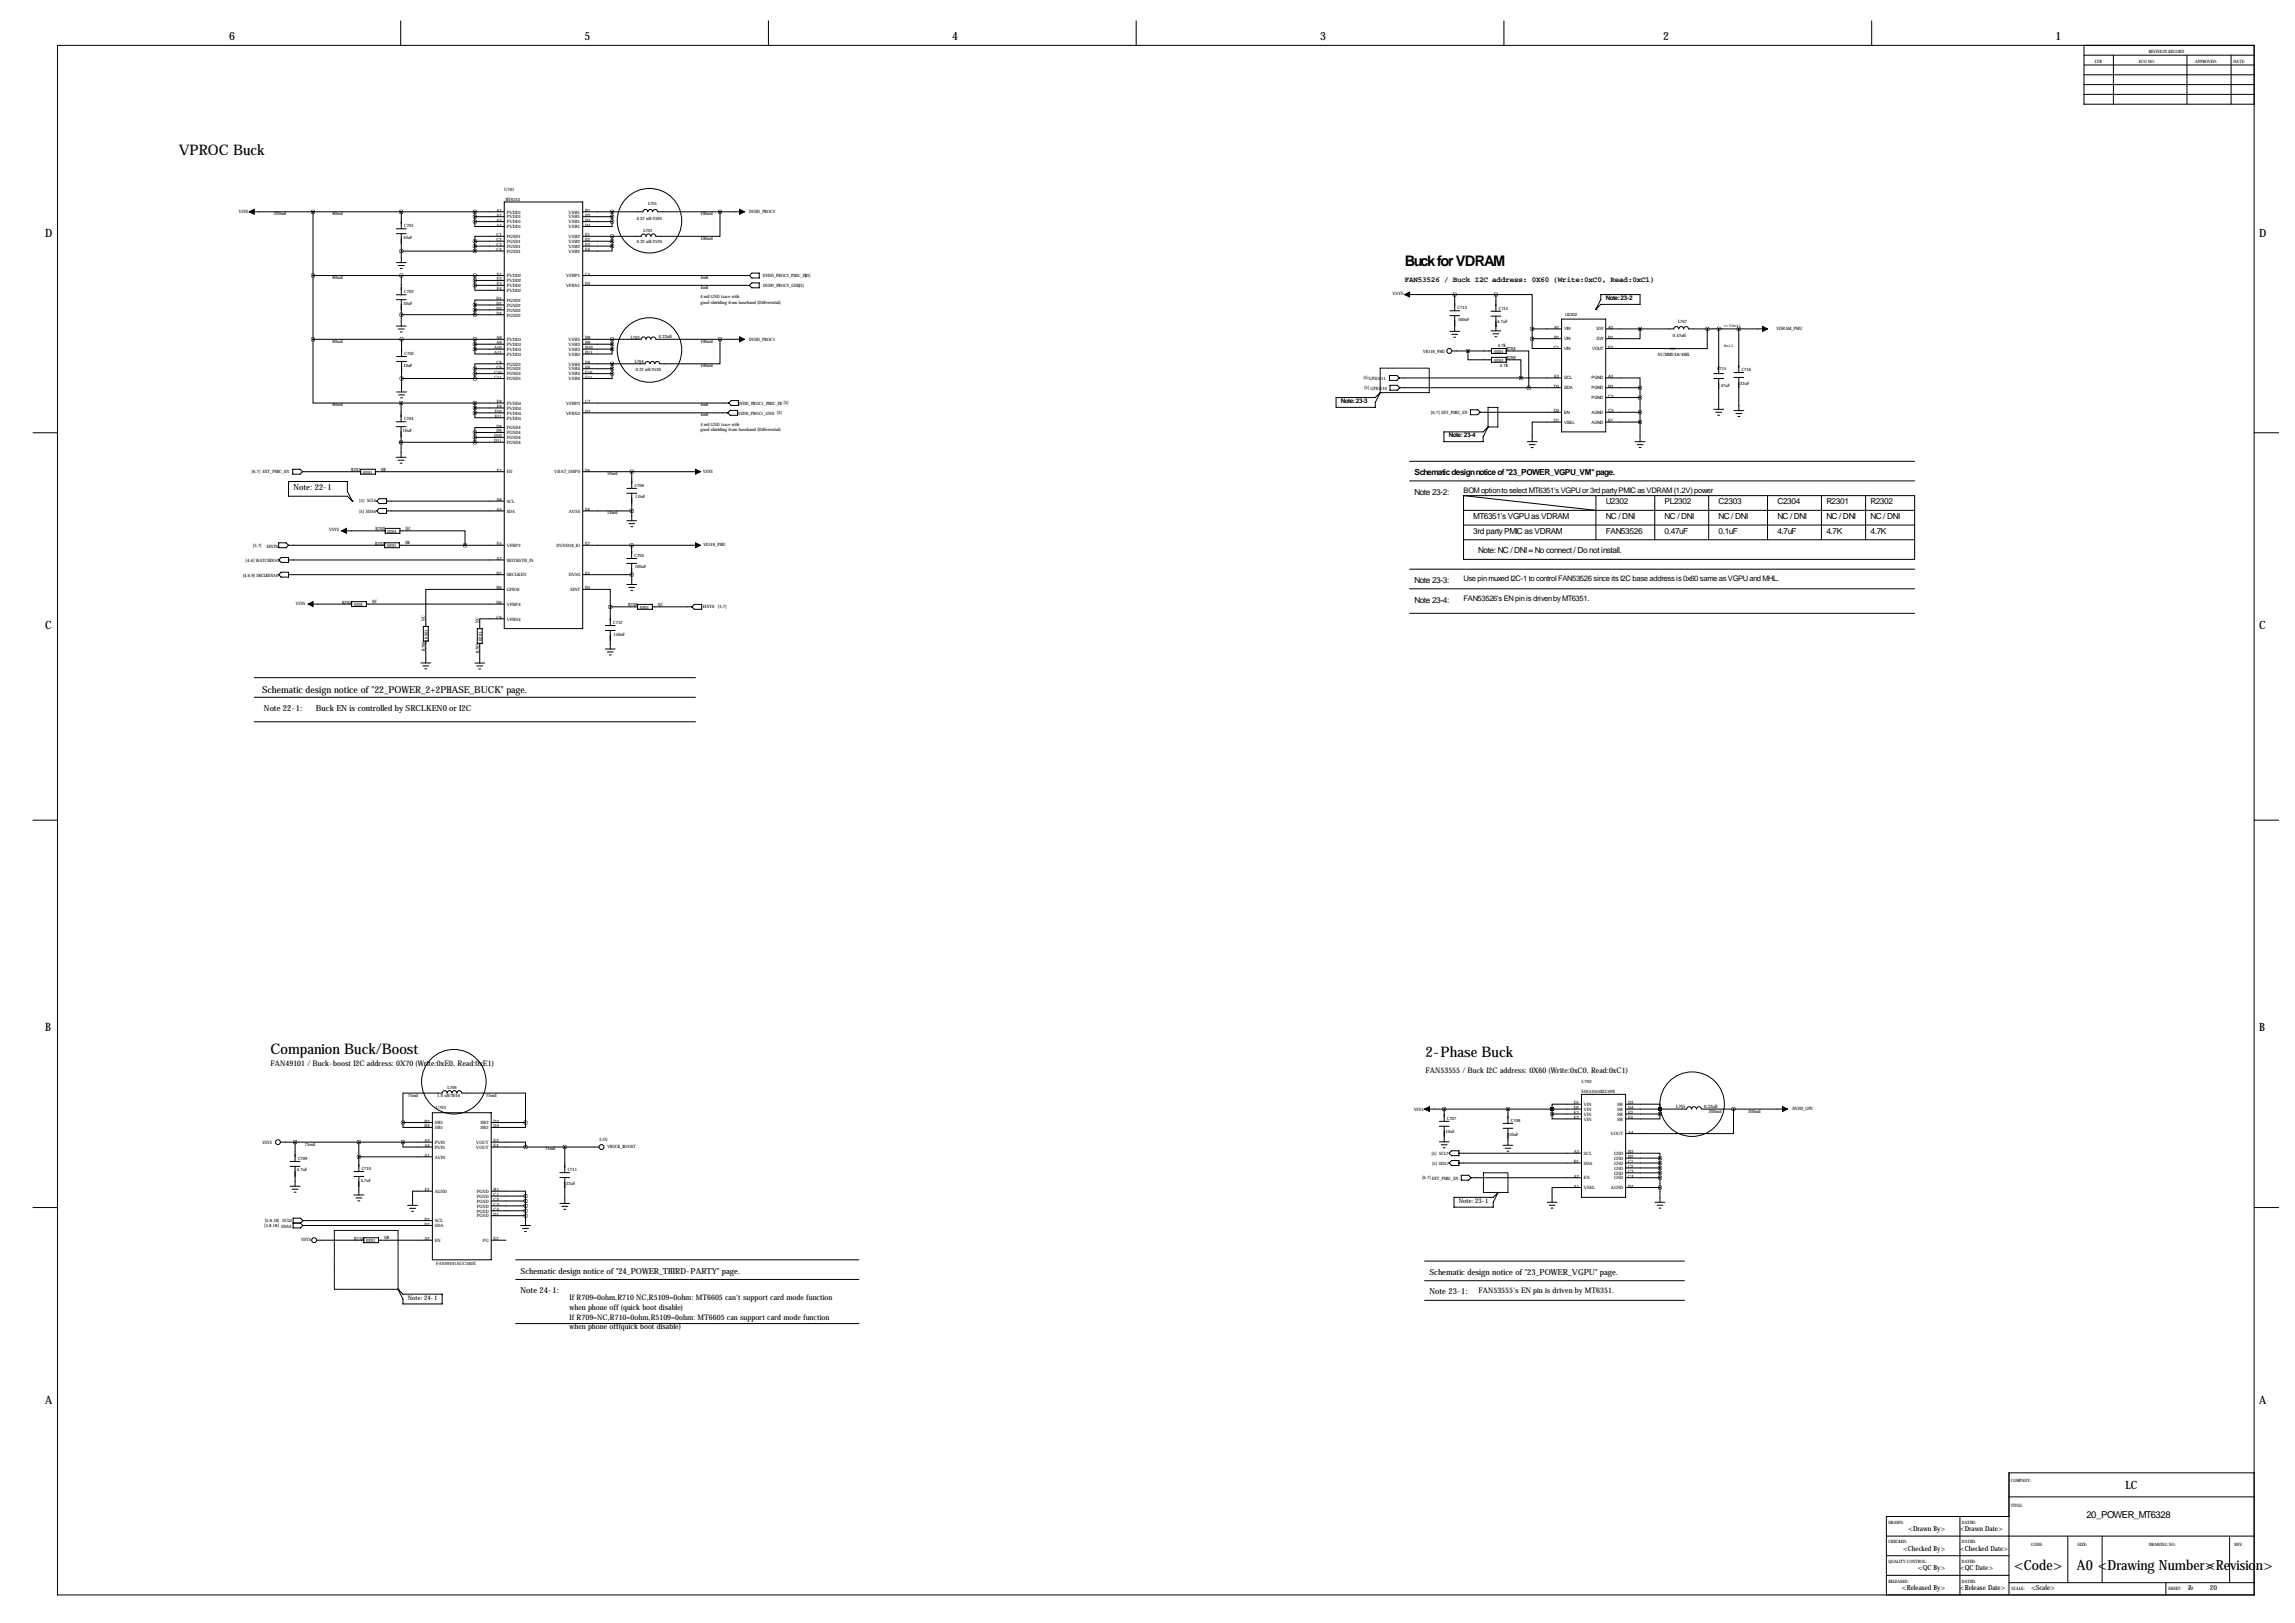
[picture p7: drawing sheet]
<svg xmlns="http://www.w3.org/2000/svg" width="1189mm" height="841mm" viewBox="0 0 1189 841" stroke-linecap="round" stroke-linejoin="round" font-family="sans-serif">
<defs><g id="words">
<g font-size="7.6">
<text x="93" y="80">VPROC Buck</text>
<text x="728" y="138">Buck for VDRAM</text>
<text x="140" y="546">Companion Buck/Boost</text>
<text x="738" y="548">2-Phase Buck</text>
</g>
<g font-size="7.3">
<text x="1043" y="813">&lt;Code&gt;</text>
<text x="1076" y="813">A0 &lt;Drawing Number&gt;</text>
<text x="1143" y="813">&lt;Revision&gt;</text>
</g>
<g font-size="5.9">
<text x="119" y="21">6</text>
<text x="303" y="21">5</text>
<text x="493" y="21">4</text>
<text x="684" y="21">3</text>
<text x="862" y="21">2</text>
<text x="1065" y="21">1</text>
<text x="23" y="123">D</text>
<text x="1170" y="123">D</text>
<text x="23" y="326">C</text>
<text x="1170" y="326">C</text>
<text x="23" y="534">B</text>
<text x="1170" y="534">B</text>
<text x="23" y="727">A</text>
<text x="1170" y="727">A</text>
<text x="1101" y="771">LC</text>
</g>
<g font-size="4.9">
<text x="136" y="359">Schematic design notice of &quot;22_POWER_2+2PHASE_BUCK&quot; page.</text>
<text x="1081" y="787">20_POWER_MT6328</text>
</g>
<g font-size="4.3">
<text x="733" y="246">Schematic design notice of &quot;23_POWER_VGPU_VM&quot; page.</text>
<text x="152" y="254">Note: 22-1</text>
<text x="733" y="256">Note 23-2:</text>
<text x="832" y="261">U2302</text>
<text x="862" y="261">PL2302</text>
<text x="890" y="261">C2303</text>
<text x="921" y="261">C2304</text>
<text x="946" y="261">R2301</text>
<text x="969" y="261">R2302</text>
<text x="763" y="269">MT6351's VGPU as VDRAM</text>
<text x="832" y="269">NC / DNI</text>
<text x="862" y="269">NC / DNI</text>
<text x="890" y="269">NC / DNI</text>
<text x="921" y="269">NC / DNI</text>
<text x="946" y="269">NC / DNI</text>
<text x="969" y="269">NC / DNI</text>
<text x="763" y="277">3rd party PMIC as VDRAM</text>
<text x="832" y="277">FAN53526</text>
<text x="862" y="277">0.47uF</text>
<text x="890" y="277">0.1uF</text>
<text x="921" y="277">4.7uF</text>
<text x="946" y="277">4.7K</text>
<text x="969" y="277">4.7K</text>
<text x="766" y="287">Note: NC / DNI = No connect / Do not install.</text>
<text x="733" y="302">Note 23-3:</text>
<text x="733" y="312">Note 23-4:</text>
<text x="137" y="368">Note 22-1:</text>
<text x="164" y="369">Buck EN is controlled by SRCLKEN0 or I2C</text>
<text x="270" y="660">Schematic design notice of &quot;24_POWER_THIRD-PARTY&quot; page.</text>
<text x="741" y="660">Schematic design notice of &quot;23_POWER_VGPU&quot; page.</text>
<text x="270" y="670">Note 24-1:</text>
<text x="741" y="670">Note 23-1:</text>
</g>
<g font-size="4">
<text x="728" y="146">FAN53526 / Buck I2C address: 0X60 (Write:0xC0, Read:0xC1)</text>
<text x="758" y="255">BOM option to select MT6351's VGPU or 3rd party PMIC as VDRAM (1.2V) power</text>
<text x="758" y="301">Use pin muxed I2C-1 to control FAN53526 since its I2C base address is 0x60 same as VGPU and MHL.</text>
<text x="758" y="311">FAN53526's EN pin is driven by MT6351.</text>
<text x="140" y="552">FAN49101 / Buck-boost I2C address: 0X70 (Write:0xE0, Read:0xE1)</text>
<text x="738" y="556">FAN53555 / Buck I2C address: 0X60 (Write:0xC0, Read:0xC1)</text>
<text x="766" y="670">FAN53555's EN pin is driven by MT6351.</text>
<text x="295" y="673">If R709=0ohm,R710 NC,R5109=0ohm: MT6605 can't support card mode function</text>
<text x="295" y="678">when phone off (quick boot disable)</text>
<text x="295" y="684">If R709=NC,R710=0ohm,R5109=0ohm: MT6605 can support card mode function</text>
<text x="295" y="689">when phone off(quick boot disable)</text>
</g>
<g font-size="3.6">
<text x="989" y="793">&lt;Drawn By&gt;</text>
<text x="1015" y="793">&lt;Drawn Date&gt;</text>
<text x="986" y="803">&lt;Checked By&gt;</text>
<text x="1015" y="803">&lt;Checked Date&gt;</text>
<text x="994" y="813">&lt;QC By&gt;</text>
<text x="1015" y="813">&lt;QC Date&gt;</text>
<text x="985" y="824">&lt;Released By&gt;</text>
<text x="1015" y="824">&lt;Release Date&gt;</text>
<text x="1052" y="824">&lt;Scale&gt;</text>
<text x="1133" y="824">7</text>
<text x="1145" y="824">20</text>
</g>
<g font-size="3.3">
<text x="832" y="155">Note: 23-2</text>
<text x="695" y="209">Note: 23-3</text>
<text x="751" y="226">Note: 23-4</text>
<text x="756" y="623">Note: 23-1</text>
<text x="211" y="673">Note: 24-1</text>
</g>
<g font-size="2.4">
<text x="868" y="574">L705</text>
<text x="883" y="574">0.33uH</text>
</g>
<g font-size="2.3">
<text x="1113" y="27">REVISION RECORD</text>
<text x="1085" y="32">LTR</text>
<text x="1108" y="32">ECO NO:</text>
<text x="1137" y="32">APPROVED:</text>
<text x="1157" y="32">DATE:</text>
<text x="261" y="99">U701</text>
<text x="262" y="104">MT6313</text>
<text x="336" y="106">L701</text>
<text x="124" y="111">VSYS</text>
<text x="142" y="111">320mil</text>
<text x="172" y="111">80mil</text>
<text x="257" y="112">A2</text>
<text x="257" y="110">A1</text>
<text x="262" y="113">PVDD1</text>
<text x="262" y="111">PVDD1</text>
<text x="295" y="111">VSW1</text>
<text x="295" y="113">VSW1</text>
<text x="303" y="110">B1</text>
<text x="303" y="112">B2</text>
<text x="363" y="111">100mil</text>
<text x="388" y="110">DVDD_PROC2</text>
<text x="209" y="118">C701</text>
<text x="257" y="115">A3</text>
<text x="257" y="117">A4</text>
<text x="262" y="116">PVDD1</text>
<text x="262" y="118">PVDD1</text>
<text x="295" y="116">VSW1</text>
<text x="295" y="118">VSW1</text>
<text x="303" y="115">B3</text>
<text x="303" y="117">B4</text>
<text x="330" y="114">0.22 uH/2520</text>
<text x="209" y="124">10uF</text>
<text x="257" y="125">C2</text>
<text x="257" y="122">C1</text>
<text x="262" y="126">PGND1</text>
<text x="262" y="123">PGND1</text>
<text x="295" y="126">VSW2</text>
<text x="295" y="123">VSW2</text>
<text x="303" y="125">E2</text>
<text x="303" y="122">E1</text>
<text x="330" y="126">0.22 uH/2520</text>
<text x="333" y="120">L702</text>
<text x="363" y="124">100mil</text>
<text x="257" y="127">C3</text>
<text x="257" y="130">C4</text>
<text x="262" y="128">PGND1</text>
<text x="262" y="131">PGND1</text>
<text x="295" y="128">VSW2</text>
<text x="295" y="131">VSW2</text>
<text x="303" y="127">E3</text>
<text x="303" y="130">E4</text>
<text x="257" y="143">F1</text>
<text x="262" y="144">PVDD2</text>
<text x="293" y="144">VFBP1</text>
<text x="303" y="143">C5</text>
<text x="395" y="144">DVDD_PROC2_PMIC_FB</text>
<text x="417" y="144">[3]</text>
<text x="172" y="145">80mil</text>
<text x="257" y="145">F2</text>
<text x="257" y="148">F3</text>
<text x="262" y="146">PVDD2</text>
<text x="262" y="149">PVDD2</text>
<text x="293" y="149">VFBN1</text>
<text x="303" y="148">D5</text>
<text x="363" y="150">4mil</text>
<text x="363" y="145">4mil</text>
<text x="395" y="149">DVDD_PROC2_GND[3]</text>
<text x="209" y="152">C702</text>
<text x="257" y="155">D1</text>
<text x="257" y="150">F4</text>
<text x="262" y="151">PVDD2</text>
<text x="363" y="154">4 mil GND trace with</text>
<text x="721" y="153">VSYS</text>
<text x="209" y="158">10uF</text>
<text x="257" y="161">D3</text>
<text x="257" y="158">D2</text>
<text x="262" y="161">PGND2</text>
<text x="262" y="159">PGND2</text>
<text x="262" y="156">PGND2</text>
<text x="363" y="157">good shielding from baseband (Differential)</text>
<text x="755" y="160">C713</text>
<text x="776" y="160">C714</text>
<text x="257" y="163">D4</text>
<text x="262" y="164">PGND2</text>
<text x="755" y="166">100nF</text>
<text x="776" y="168">4.7uF</text>
<text x="811" y="164">U2302</text>
<text x="869" y="167">L707</text>
<text x="805" y="170">A1</text>
<text x="810" y="171">VIN</text>
<text x="827" y="171">SW</text>
<text x="833" y="170">A2</text>
<text x="893" y="170">&gt;=30mil</text>
<text x="920" y="171">VDRAM_PMU</text>
<text x="172" y="178">80mil</text>
<text x="257" y="176">A8</text>
<text x="257" y="178">A9</text>
<text x="262" y="177">PVDD3</text>
<text x="262" y="179">PVDD3</text>
<text x="295" y="179">VSW3</text>
<text x="295" y="177">VSW3</text>
<text x="303" y="178">B9</text>
<text x="303" y="176">B8</text>
<text x="327" y="175">L703</text>
<text x="341" y="175">0.22uH</text>
<text x="363" y="178">100mil</text>
<text x="388" y="177">DVDD_PROC1</text>
<text x="776" y="180">4.7K</text>
<text x="805" y="175">B1</text>
<text x="810" y="176">VIN</text>
<text x="827" y="176">SW</text>
<text x="833" y="175">B2</text>
<text x="867" y="174">0.47uH</text>
<text x="893" y="180">4mil</text>
<text x="210" y="184">C703</text>
<text x="256" y="181">A10</text>
<text x="256" y="183">A11</text>
<text x="262" y="182">PVDD3</text>
<text x="262" y="184">PVDD3</text>
<text x="295" y="182">VSW3</text>
<text x="295" y="184">VSW3</text>
<text x="303" y="181">B10</text>
<text x="303" y="183">B11</text>
<text x="737" y="183">VIO18_PMU</text>
<text x="774" y="183">0201</text>
<text x="780" y="182">R704</text>
<text x="805" y="181">C1</text>
<text x="810" y="181">VIN</text>
<text x="825" y="181">VOUT</text>
<text x="833" y="181">E3</text>
<text x="859" y="184">NC/MMD/L8/4MIL</text>
<text x="209" y="190">10uF</text>
<text x="257" y="191">C9</text>
<text x="257" y="188">C8</text>
<text x="262" y="192">PGND3</text>
<text x="262" y="189">PGND3</text>
<text x="295" y="192">VSW4</text>
<text x="295" y="189">VSW4</text>
<text x="303" y="191">E9</text>
<text x="303" y="188">E8</text>
<text x="329" y="188">L704</text>
<text x="363" y="190">100mil</text>
<text x="774" y="187">0201</text>
<text x="777" y="190">4.7K</text>
<text x="780" y="186">R709</text>
<text x="889" y="192">C715</text>
<text x="256" y="194">C10</text>
<text x="256" y="196">C11</text>
<text x="262" y="194">PGND3</text>
<text x="262" y="197">PGND3</text>
<text x="295" y="194">VSW4</text>
<text x="295" y="197">VSW4</text>
<text x="303" y="194">E10</text>
<text x="303" y="196">E11</text>
<text x="329" y="192">0.22 uH/2520</text>
<text x="706" y="197">[5]GPIO111</text>
<text x="805" y="196">E2</text>
<text x="810" y="197">SCL</text>
<text x="824" y="197">PGND</text>
<text x="833" y="196">A3</text>
<text x="902" y="192">C716</text>
<text x="707" y="202">[5] GPIO110</text>
<text x="805" y="201">D3</text>
<text x="810" y="202">SDA</text>
<text x="824" y="202">PGND</text>
<text x="833" y="201">B3</text>
<text x="891" y="201">47uF</text>
<text x="901" y="199">22uF</text>
<text x="257" y="209">F8</text>
<text x="262" y="210">PVDD4</text>
<text x="293" y="210">VFBP3</text>
<text x="303" y="209">C7</text>
<text x="382" y="210">DVDD_PROC1_PMIC_FB [3]</text>
<text x="824" y="207">PGND</text>
<text x="833" y="206">C2</text>
<text x="172" y="211">80mil</text>
<text x="256" y="214">F10</text>
<text x="257" y="211">F9</text>
<text x="262" y="212">PVDD4</text>
<text x="262" y="215">PVDD4</text>
<text x="293" y="215">VFBN3</text>
<text x="303" y="214">D7</text>
<text x="363" y="216">4mil</text>
<text x="363" y="211">4mil</text>
<text x="382" y="215">DVDD_PROC1_GND [3]</text>
<text x="741" y="215">[6,7] EXT_PMIC_EN</text>
<text x="805" y="214">D2</text>
<text x="810" y="214">EN</text>
<text x="824" y="214">AGND</text>
<text x="833" y="214">C3</text>
<text x="209" y="218">C704</text>
<text x="256" y="216">F11</text>
<text x="257" y="221">D8</text>
<text x="262" y="217">PVDD4</text>
<text x="363" y="220">4 mil GND trace with</text>
<text x="805" y="219">D1</text>
<text x="810" y="219">VSEL</text>
<text x="824" y="219">AGND</text>
<text x="833" y="219">E1</text>
<text x="209" y="224">10uF</text>
<text x="256" y="227">D10</text>
<text x="257" y="224">D9</text>
<text x="262" y="227">PGND4</text>
<text x="262" y="225">PGND4</text>
<text x="262" y="222">PGND4</text>
<text x="363" y="223">good shielding from baseband (Differential)</text>
<text x="256" y="229">D11</text>
<text x="262" y="230">PGND4</text>
<text x="130" y="245">[6,7] EXT_PMIC_EN</text>
<text x="182" y="244">R701</text>
<text x="188" y="245">0201</text>
<text x="198" y="244">0R</text>
<text x="257" y="244">F7</text>
<text x="262" y="245">EN</text>
<text x="287" y="245">VBAT_SMPS</text>
<text x="303" y="244">F6</text>
<text x="364" y="245">VSYS</text>
<text x="315" y="246">10mil</text>
<text x="329" y="252">C706</text>
<text x="186" y="260">[5] SCL6</text>
<text x="257" y="260">A6</text>
<text x="262" y="260">SCL</text>
<text x="329" y="258">1.0uF</text>
<text x="186" y="266">[5] SDA6</text>
<text x="257" y="265">A5</text>
<text x="262" y="266">SDA</text>
<text x="295" y="266">AVSS</text>
<text x="303" y="265">E6</text>
<text x="315" y="266">14mil</text>
<text x="171" y="275">VSYS</text>
<text x="195" y="275">R702</text>
<text x="201" y="276">0201</text>
<text x="210" y="274">NC</text>
<text x="210" y="282">0R</text>
<text x="131" y="283">[5,7]</text>
<text x="138" y="284">EINT0</text>
<text x="194" y="282">R703</text>
<text x="201" y="283">0201</text>
<text x="257" y="282">F5</text>
<text x="262" y="283">VFBP2</text>
<text x="288" y="283">DVDD18_IO</text>
<text x="303" y="282">E7</text>
<text x="364" y="283">VIO18_PMU</text>
<text x="127" y="291">[4,6] WATCHDOG</text>
<text x="257" y="290">A7</text>
<text x="262" y="291">WDTRSTB_IN</text>
<text x="329" y="289">C705</text>
<text x="126" y="299">[4,6,9] SRCLKENA0</text>
<text x="257" y="298">B7</text>
<text x="262" y="299">SRCLKEN</text>
<text x="295" y="299">DVSS</text>
<text x="303" y="298">E5</text>
<text x="329" y="294">100nF</text>
<text x="257" y="305">B6</text>
<text x="303" y="305">B5</text>
<text x="262" y="306">GPIO0</text>
<text x="295" y="306">EINT</text>
<text x="153" y="313">VSYS</text>
<text x="177" y="313">R705</text>
<text x="183" y="314">0201</text>
<text x="193" y="312">NC</text>
<text x="257" y="313">D6</text>
<text x="262" y="314">VFBP4</text>
<text x="325" y="314">R708</text>
<text x="332" y="315">0201</text>
<text x="341" y="314">NC</text>
<text x="364" y="315">EINT0 [5,7]</text>
<text x="220" y="322" transform="rotate(-90 220 322)">NC</text>
<text x="248" y="323" transform="rotate(-90 248 323)">NC</text>
<text x="257" y="321">C6</text>
<text x="262" y="321">VFBN4</text>
<text x="318" y="323">C712</text>
<text x="318" y="329">150nF</text>
<text x="222" y="331" transform="rotate(-90 222 331)">0201</text>
<text x="250" y="332" transform="rotate(-90 250 332)">0201</text>
<text x="220" y="337" transform="rotate(-90 220 337)">R706</text>
<text x="248" y="338" transform="rotate(-90 248 338)">R707</text>
<text x="819" y="561">U702</text>
<text x="211" y="568">75mil</text>
<text x="227" y="568">1.0 uH/2016</text>
<text x="232" y="564">L706</text>
<text x="252" y="568">75mil</text>
<text x="819" y="566">FAN53555BUC09X</text>
<text x="226" y="575">U703</text>
<text x="733" y="575">VSYS</text>
<text x="815" y="572">D1</text>
<text x="815" y="574">D2</text>
<text x="821" y="573">VIN</text>
<text x="821" y="575">VIN</text>
<text x="838" y="573">SW</text>
<text x="838" y="575">SW</text>
<text x="843" y="572">D3</text>
<text x="843" y="574">D4</text>
<text x="928" y="575">DVDD_GPU</text>
<text x="220" y="581">B3</text>
<text x="256" y="581">D3</text>
<text x="750" y="580">C707</text>
<text x="783" y="581">C708</text>
<text x="815" y="577">E1</text>
<text x="815" y="580">E2</text>
<text x="821" y="578">VIN</text>
<text x="821" y="580">VIN</text>
<text x="838" y="578">SW</text>
<text x="838" y="580">SW</text>
<text x="843" y="577">E3</text>
<text x="843" y="580">E4</text>
<text x="885" y="576">200mil</text>
<text x="906" y="576">200mil</text>
<text x="220" y="584">B4</text>
<text x="225" y="582">SW1</text>
<text x="225" y="585">SW1</text>
<text x="249" y="582">SW2</text>
<text x="249" y="585">SW2</text>
<text x="256" y="584">D4</text>
<text x="749" y="587">10uF</text>
<text x="843" y="587">A4</text>
<text x="136" y="592">VSYS</text>
<text x="158" y="593">75mil</text>
<text x="220" y="592">A3</text>
<text x="225" y="593">PVIN</text>
<text x="247" y="593">VOUT</text>
<text x="256" y="592">E3</text>
<text x="310" y="591">3.3V</text>
<text x="782" y="588">10uF</text>
<text x="834" y="588">VOUT</text>
<text x="220" y="594">A4</text>
<text x="220" y="599">A1</text>
<text x="225" y="595">PVIN</text>
<text x="247" y="595">VOUT</text>
<text x="256" y="594">E4</text>
<text x="282" y="596">75mil</text>
<text x="315" y="595">VBUCK_BOOST</text>
<text x="742" y="598">[5] SCL7</text>
<text x="815" y="597">A3</text>
<text x="821" y="598">SCL</text>
<text x="836" y="598">GND</text>
<text x="843" y="600">B2</text>
<text x="843" y="597">B3</text>
<text x="154" y="601">C709</text>
<text x="225" y="600">AVIN</text>
<text x="742" y="603">[5] SDA7</text>
<text x="815" y="602">B1</text>
<text x="821" y="603">SDA</text>
<text x="836" y="601">GND</text>
<text x="836" y="603">GND</text>
<text x="836" y="606">GND</text>
<text x="843" y="602">C1</text>
<text x="843" y="605">C2</text>
<text x="154" y="607">4.7uF</text>
<text x="187" y="606">C710</text>
<text x="294" y="607">C711</text>
<text x="737" y="611">[6,7] EXT_PMIC_EN</text>
<text x="815" y="610">A2</text>
<text x="821" y="611">EN</text>
<text x="836" y="608">GND</text>
<text x="836" y="611">GND</text>
<text x="843" y="607">C3</text>
<text x="843" y="610">C4</text>
<text x="187" y="612">4.7uF</text>
<text x="220" y="617">E1</text>
<text x="225" y="618">AGND</text>
<text x="247" y="618">PGND</text>
<text x="256" y="617">B1</text>
<text x="293" y="614">22uF</text>
<text x="815" y="615">A1</text>
<text x="821" y="616">VSEL</text>
<text x="835" y="616">AGND</text>
<text x="843" y="615">B4</text>
<text x="247" y="620">PGND</text>
<text x="247" y="623">PGND</text>
<text x="256" y="620">C1</text>
<text x="256" y="622">C2</text>
<text x="247" y="626">PGND</text>
<text x="247" y="628">PGND</text>
<text x="256" y="625">C3</text>
<text x="256" y="627">C4</text>
<text x="256" y="630">D1</text>
<text x="137" y="636">[5,8,18] SDA0</text>
<text x="137" y="633">[5,8,18] SCL0</text>
<text x="220" y="635">D2</text>
<text x="220" y="632">B2</text>
<text x="225" y="636">SDA</text>
<text x="225" y="633">SCL</text>
<text x="247" y="631">PGND</text>
<text x="199" y="642">0R</text>
<text x="156" y="643">VSYS</text>
<text x="183" y="642">R710</text>
<text x="190" y="643">0201</text>
<text x="220" y="642">A2</text>
<text x="225" y="643">EN</text>
<text x="250" y="643">PG</text>
<text x="256" y="642">E2</text>
<text x="226" y="655">FAN49101AUC340X</text>
<text x="1042" y="768">COMPANY:</text>
<text x="1042" y="780">TITLE:</text>
<text x="978" y="789">DRAWN:</text>
<text x="1016" y="789">DATED:</text>
<text x="978" y="799">CHECKED:</text>
<text x="1016" y="799">DATED:</text>
<text x="1052" y="801">CODE:</text>
<text x="1076" y="801">SIZE:</text>
<text x="1113" y="801">DRAWING NO:</text>
<text x="1158" y="801">REV:</text>
<text x="978" y="810">QUALITY CONTROL:</text>
<text x="1016" y="810">DATED:</text>
<text x="978" y="820">RELEASED:</text>
<text x="1016" y="820">DATED:</text>
<text x="1042" y="824">SCALE:</text>
<text x="1123" y="824">SHEET:</text>
<text x="1134" y="824">OF</text>
</g>
</g></defs>
<g fill="none" stroke="#000" stroke-width=".52">
<path d="M208 11v13M398 11v13M589 11v13M779 11v13M970 11v13M30 24h1138v802h-1138zM1080 24v30h88M1080 39h88M1080 29h88M1080 34h88M1095 29v25M1133 29v25"/>
<path d="M1156 29v25M1080 44h88M1080 49h88M129 110h132M162 110v66M205 118h5M208 110v8M246 115v2h15M246 112h15M246 115h15M246 110v5M261 105h41v221h-41z"/>
<path d="M302 110h31M302 112h15M302 115h15M317 115v2h-15M317 110v5M333 110a1.3 1.3 0 0 1 1-2 1.4 1.4 0 0 1 2 2M336 110a1.3 1.3 0 0 1 1-2 1.3 1.3 0 0 1 1 2M338 110a1.3 1.3 0 0 1 1-2 1.4 1.4 0 0 1 2 2h45M373 110v12h-33a1.3 1.3 0 0 0-2-1 1.3 1.3 0 0 0-1 1 1.3 1.3 0 0 0-1-1 1.3 1.3 0 0 0-1 1 1.3 1.3 0 0 0-2-1 1.3 1.3 0 0 0-1 1h-30M205 121h5M205 136h5M206 138h3"/>
<path d="M207 139h1M208 121v15M246 130h-38M246 125h15M246 127h15M246 130h15M246 125v5M261 122h-15v3M302 125h15M302 127h15M317 127v3h-15M317 122v5"/>
<path d="M162 143h99M205 153h5M205 155h5M208 143v10M208 155v14M246 148v2h15M246 145h15M246 158h15M246 148h15M246 143v5M246 158v5M261 155h-15v3"/>
<path d="M302 143h86M302 148h86M388 148l1-1h4v2h-4zM389 141h4v3h-4l-1-1zM728 153h47M754 153v8M775 153h19v17M775 153v8M829 153h21v5h-21l-2 2 2-5zM162 176v33h46M162 176h99M205 169h5"/>
<path d="M206 170h3M207 172h1M208 163h38M208 176v9M246 163h15M246 178h15M246 161h15M246 176v5M302 176h30a1.3 1.3 0 0 1 1-1 1.3 1.3 0 0 1 2 1 1.3 1.3 0 0 1 1-1 1.3 1.3 0 0 1 1 1 1.3 1.3 0 0 1 1-1 1.3 1.3 0 0 1 2 1h46M302 178h15M317 176v5M373 176v12h-31a1.3 1.3 0 0 0-1-1 1.3 1.3 0 0 0-2 1 1.3 1.3 0 0 0-1-1 1.3 1.3 0 0 0-1 1 1.3 1.3 0 0 0-2-1 1.3 1.3 0 0 0-1 1h-32"/>
<path d="M751 161h5M751 164h5M751 172h5M752 173h3M753 175h1M754 164v8M772 161h5M772 164h5M772 171h5M773 173h3M774 174h1M775 169h.1"/>
<path d="M775 164v7M794 175v6h15M794 170h15M794 175h15M794 170v5M809 165h23v59h-23zM827 160h.1M832 170h35a1.3 1.3 0 0 1 1-1 1.3 1.3 0 0 1 2 1 1.3 1.3 0 0 1 1-1 1.3 1.3 0 0 1 1 1 1.3 1.3 0 0 1 1-1 1.3 1.3 0 0 1 2 1h9M850 170v5h-18M884 170v11h-16M890 170h-6M890 170h11"/>
<path d="M890 170v24M901 170v23M901 170h15M205 185h6M205 187h6M208 196h53M208 187v16M246 181v2h15M246 181h15M246 191h15M246 194h15M246 191v5"/>
<path d="M261 188h-15v3M302 181h15M302 191h15M302 194h15M317 181v2h-15M317 194v2h-15M317 188v6M720 194h4l1 2-1 1h-4zM720 200h4l1 1-1 1h-4zM725 196h84M752 182h21M760 182v4h13"/>
<path d="M773 181h7v2h-7zM773 185h7v3h-7zM780 186h8v10M780 182h12v19M832 196h18v5M832 181h33M888 194h5M888 196h5M890 196v16M898 193h5M898 196h5M901 196v17"/>
<path d="M205 218h5M205 203h6M207 205h3M208 206h1M208 209h53M208 209v9M246 214v2h15M246 211h15M246 214h15M246 209v5M302 209h75M302 214h75"/>
<path d="M378 213h4v2h-4l-1-1zM379 207h4v3h-4l-2-1zM692 206h20l3-3-3 5v3h-20zM715 203h.1M725 201h84M762 212h4l1 2-1 1h-4zM767 214h42M809 219h-15v10M832 206h18M832 219h18M832 201h18M832 214h18"/>
<path d="M850 201v28M888 212h5M889 214h3M890 215h1M898 213h5M899 214h3M900 216h1M17 224h13M205 221h5M205 237h5M206 238h3M207 240h1"/>
<path d="M208 221v16M246 229h-39h1M246 227h15M246 224h15M246 229h15M246 224v5M261 221h-15v3M730 239h262M748 224h20l3-3-3 5v3h-20zM771 221h.1M791 229h5M792 230h3"/>
<path d="M793 232h1M847 229h5M848 230h3M849 232h1M1168 224h12M149 249h31v5l2 6-2-3h-31zM152 243h3l2 1-2 2h-3zM157 244h30M182 260h.1M187 243h7v3h-7zM194 244h67M196 258h4v3h-4l-1-1z"/>
<path d="M200 260h61M302 244h61M325 253h5M325 256h5M327 244v9M327 256v14M730 249h262M758 257h234v33h-234zM758 257l69 7M827 257v23M857 257v23M885 257v23"/>
<path d="M916 257v23M944 257v23M966 257v23M177 275h23M195 265l1-2h4v3h-4zM200 274h7v2h-7zM200 265h61M207 275h34v7M302 265h25M325 270h5M326 271h3M327 273h1"/>
<path d="M758 264h234M758 272h234M758 280h234M144 290l2-1h3v2h-3zM144 281h4l1 1-1 2h-4zM146 296h3v3h-3l-2-1zM149 298h112M149 290h112M149 282h50M199 281h8v3h-8zM207 282h54M302 298h25"/>
<path d="M302 282h61M325 289h5M325 292h5M327 292v6M327 282v7M327 298v5M730 295h262M160 313h22M182 312h8v2h-8zM190 313h71M261 305h-40v19M302 305h14v9"/>
<path d="M316 314h14M316 314v10M325 303h5M326 304h3M327 306h1M330 313h8v3h-8zM338 314h20M358 314l2-1h3v3h-3zM730 305h262M730 318h262M219 324h3v8h-3zM221 332v11"/>
<path d="M247 326h3v7h-3zM249 333v10M261 321h-12v5M314 324h5M314 327h5M314 336h5M315 338h3M316 339h1M316 327v9M132 351h228M218 343h5M219 345h3"/>
<path d="M220 346h1M246 343h5M247 345h3M248 346h1M132 361h228M132 374h228M17 425h13M1168 425h12M224 576h30v77h-30zM738 574h81M748 574v7M781 574v8"/>
<path d="M804 574h.1M804 577v3h15M804 577h15M804 574v3M819 572h-15v2M819 567h23v53h-23zM842 574h32a1.3 1.3 0 0 1 1-1 1.3 1.3 0 0 1 1 1M842 572h18v2M842 577h18M860 574h.1M860 577v3h-18M860 574v3"/>
<path d="M876 574a1.3 1.3 0 0 1 2-1 1.3 1.3 0 0 1 1 1 1.3 1.3 0 0 1 1-1 1.3 1.3 0 0 1 1 1h45M898 574v13h-56M145 592h79M153 592v10M186 599h38M186 592v15M209 581v-15h20a1.3 1.3 0 0 1 1-1 1.3 1.3 0 0 1 2 1 1.3 1.3 0 0 1 1-1 1.3 1.3 0 0 1 1 1 1.3 1.3 0 0 1 1-1 1.3 1.3 0 0 1 2 1 1.3 1.3 0 0 1 1-1 1.3 1.3 0 0 1 1 1h33v15M209 581v3h15M209 592v2h15M209 581h15M254 592h18v2M254 594h56"/>
<path d="M254 581h18M272 581v3h-18M293 594v13M746 581h5M746 583h5M746 591h5M747 593h3M748 594h1M748 583v8M751 597l1-1h4v3h-4zM756 597h63M779 582h5"/>
<path d="M779 584h5M779 593h5M780 595h3M781 596h1M781 584v9M842 597h18v3M842 600h18M860 600v23M150 602h5M150 604h5M150 614h5M151 616h3"/>
<path d="M152 618h1M153 604v10M183 607h5M183 609h5M183 619h5M186 609v10M224 617h-10v7M254 617h18v3M254 620h18M272 620v15M290 610h5M290 607h5"/>
<path d="M293 610v13M751 602l1-1h4v3h-4zM756 602h63M757 609h4l1 1-1 1h-4zM762 610h57M776 618h.1M819 615h-15v8M842 615h18M842 610h18M842 602h18M842 605h18M842 607h18"/>
<path d="M17 625h13M152 634h4M156 634l1 1M157 635h67M157 632h67M157 632l-1-1h-4v5h4l1-1M157 632l-1 2M184 621h3M185 622h1M211 624h5M212 626h3M213 627h1"/>
<path d="M254 622h18M254 625h18M254 627h18M254 630h18M270 635h5M271 636h3M272 638h1M290 623h5M291 625h3M292 626h1M753 620h21l2-2-2 5v2h-21zM801 623h6"/>
<path d="M802 624h4M804 626h1M857 623h5M858 624h3M859 626h1M1168 625h12M164 642h24M188 641h8v3h-8zM196 642h28M254 642h8M267 653h178M738 653h135"/>
<path d="M206 668h.1M206 668l3 2h20v5h-20v-2zM267 663h178M738 663h135M738 674h135M267 686h178M1041 775h127M1168 763h-127v63M977 796h191M1015 786v40M1041 786h-64v40M1071 796v24"/>
<path d="M1089 796v24M1155 796v24M977 806h64M977 816h64M1041 820h127M1122 820v6"/>
<circle cx="336" cy="114" r="17"/>
<circle cx="336" cy="181" r="17"/>
<circle cx="751" cy="182" r="1.3"/>
<circle cx="235" cy="560" r="17"/>
<circle cx="877" cy="572" r="17"/>
<circle cx="144" cy="592" r="1.3"/>
<circle cx="312" cy="594" r="1.3"/>
<circle cx="163" cy="642" r="1.3"/>
</g>
<g fill="none" stroke="#000" stroke-width=".52" stroke-dasharray=".4 .4">
<path d="M715 191h25M740 191v12M715 203v-12M740 203h-25M771 211h5M776 211v10M771 221v-10M776 221h-5M768 618v-11M768 607h13M781 607v11M781 618h-13"/>
<path d="M173 637h33M206 637v31M173 668v-31M206 668h-33"/>
</g>
<path d="M865 181h3" fill="none" stroke="#000" stroke-width=".76"/>
<path d="M129 110l3-2v3zM383 108l3 2-3 1zM728 153l2-2v3zM383 174l3 2-3 1zM913 169l3 1-3 2zM360 243l3 1-3 2zM177 275l2-1v2zM360 281l3 1-3 2zM160 313l2-1v2zM738 574l3-1v3zM923 573l3 1-3 2z" fill="#000" stroke="#000" stroke-width=".52"/>
<path d="M292 594a.5 .5 0 0 0 1 0 .5 .5 0 0 0-1 0zM753 153a.5 .5 0 0 0 1 0 .5 .5 0 0 0-1 0zM884 170a.5 .5 0 0 0 1 0 .5 .5 0 0 0-1 0z" fill="#000" stroke="#000" stroke-width="2"/>
<use href="#words"/>
</svg>
